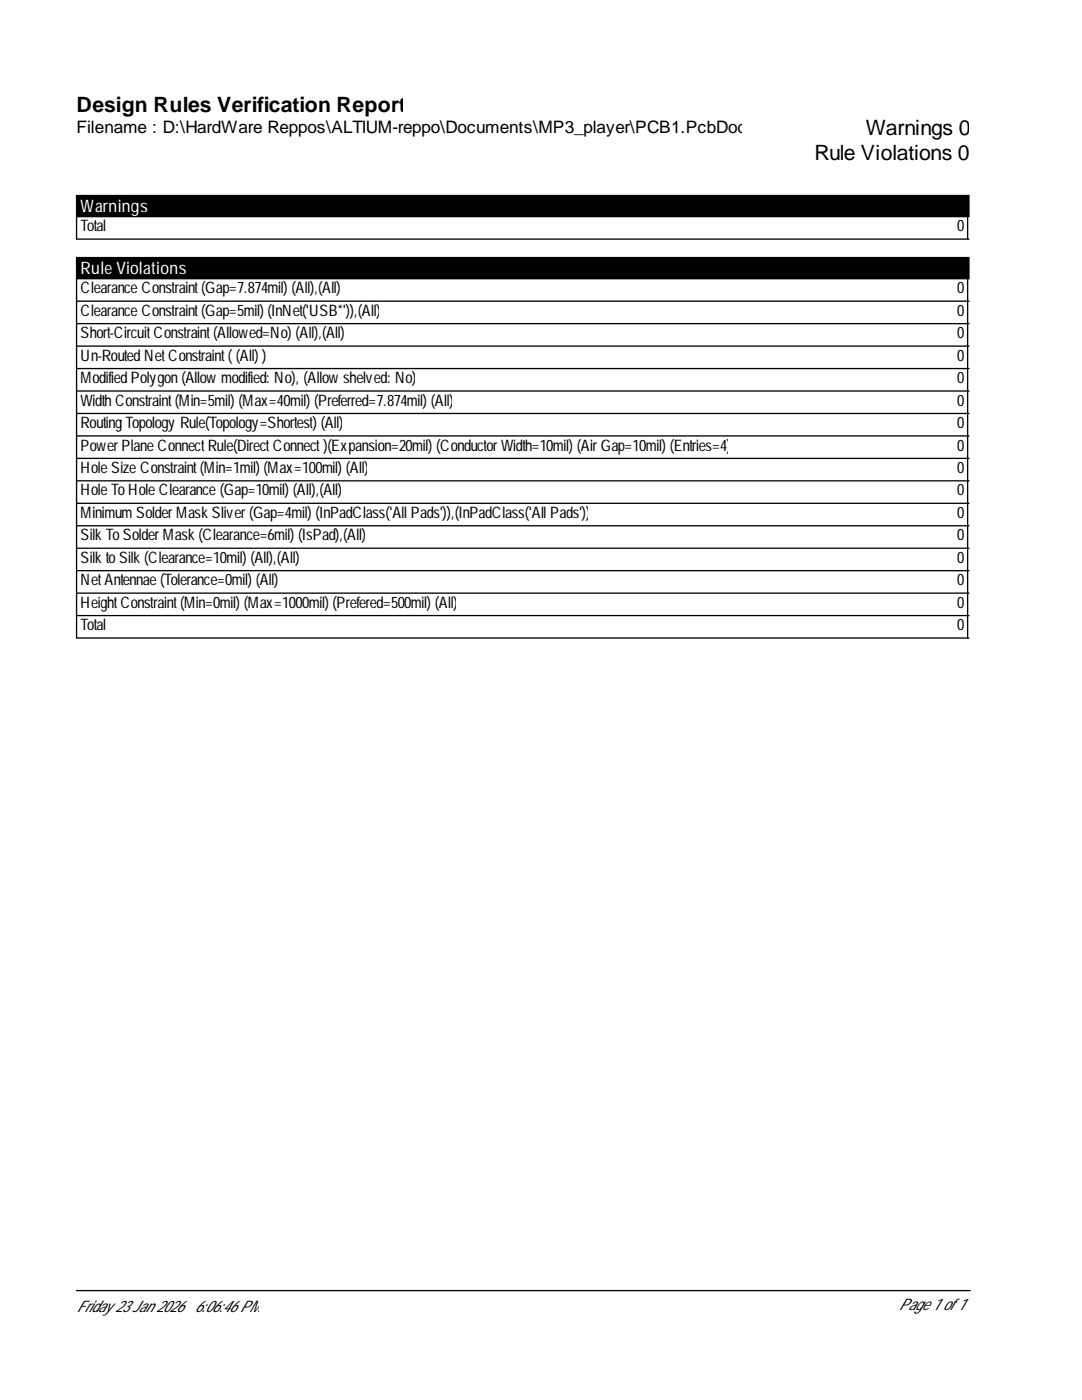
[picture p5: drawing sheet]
<svg xmlns="http://www.w3.org/2000/svg" width="216mm" height="279mm" viewBox="0 0 216 279" stroke-linecap="round" stroke-linejoin="round" font-family="sans-serif">
<defs><g id="words">
<g font-size="4.2">
<text x="15.3" y="22.3">Design Rules Verification Report</text>
<text x="172.8" y="27">Warnings 0</text>
<text x="162.5" y="32">Rule Violations 0</text>
</g>
<text font-size="3.4" x="15.3" y="26.6">Filename : D:\HardWare Reppos\ALTIUM-reppo\Documents\MP3_player\PCB1.PcbDoc</text>
<g font-size="3.4" fill="#fff">
<text x="16.1" y="42.2">Warnings</text>
<text x="16.1" y="54.6">Rule Violations</text>
</g>
<g font-size="3.2">
<text x="16.1" y="46.2">Total</text>
<text x="191" y="46.2">0</text>
<text x="16.1" y="58.5">Clearance Constraint(Gap=7.874mil) (All),(All)</text>
<text x="191" y="58.5">0</text>
<text x="16.1" y="63">Clearance Constraint(Gap=5mil) (InNet('USB*')),(All)</text>
<text x="191" y="63">0</text>
<text x="16.1" y="67.5">Short-CircuitConstraint(Allowed=No) (All),(All)</text>
<text x="16.1" y="72">Un-Routed NetConstraint( (All) )</text>
<text x="191" y="67.5">0</text>
<text x="191" y="72">0</text>
<text x="16.1" y="76.5">Modified Polygon (Allow modified: No), (Allow shelved: No)</text>
<text x="191" y="76.5">0</text>
<text x="16.1" y="81">Width Constraint(Min=5mil) (Max=40mil) (Preferred=7.874mil) (All)</text>
<text x="191" y="81">0</text>
<text x="16.1" y="85.4">Routing Topology Rule(Topology=Shortest) (All)</text>
<text x="16.1" y="89.9">PowerPlane ConnectRule(DirectConnect)(Expansion=20mil) (ConductorWidth=10mil) (AirGap=10mil) (Entries=4)</text>
<text x="191" y="85.4">0</text>
<text x="191" y="89.9">0</text>
<text x="16.1" y="94.4">Hole Size Constraint(Min=1mil) (Max=100mil) (All)</text>
<text x="191" y="94.4">0</text>
<text x="16.1" y="98.9">Hole To Hole Clearance (Gap=10mil) (All),(All)</text>
<text x="191" y="98.9">0</text>
<text x="16.1" y="103.4">Minimum SolderMask Sliver(Gap=4mil) (InPadClass('All Pads')),(InPadClass('All Pads'))</text>
<text x="16.1" y="107.8">Silk To SolderMask (Clearance=6mil) (IsPad),(All)</text>
<text x="191" y="103.4">0</text>
<text x="191" y="107.8">0</text>
<text x="16.1" y="112.3">Silk to Silk (Clearance=10mil) (All),(All)</text>
<text x="191" y="112.3">0</text>
<text x="16.1" y="116.8">NetAntennae (Tolerance=0mil) (All)</text>
<text x="191" y="116.8">0</text>
<text x="16.1" y="121.3">HeightConstraint(Min=0mil) (Max=1000mil) (Prefered=500mil) (All)</text>
<text x="16.1" y="125.8">Total</text>
<text x="191" y="121.3">0</text>
<text x="191" y="125.8">0</text>
<text x="15.3" y="261.8">Friday 23 Jan 2026</text>
<text x="38.8" y="261.8">6:06:46PM</text>
<text x="179.4" y="261.5">Page 1 of1</text>
</g>
</g></defs>
<path d="M15.3 39h178v4.2h-178zM15.3 51.4h178v4.2h-178z" fill="#000" stroke="#000" stroke-width=".26"/>
<g fill="none" stroke="#000" stroke-width=".26">
<path d="M15.3 43.2v4.5h178M15.3 55.6v71.7h178M193.1 43.2v4.5M193.1 55.6v71.7M15.3 60.1h178M15.3 64.6h178M15.3 69.1h178M15.3 73.6h178M15.3 78h178M15.3 82.5h178M15.3 87h178M15.3 91.5h178"/>
<path d="M15.3 96h178M15.3 100.4h178M15.3 104.9h178M15.3 109.4h178M15.3 113.9h178M15.3 118.4h178M15.3 122.9h178M15.3 257.6h178.3"/>
</g>
<use href="#words"/>
</svg>
